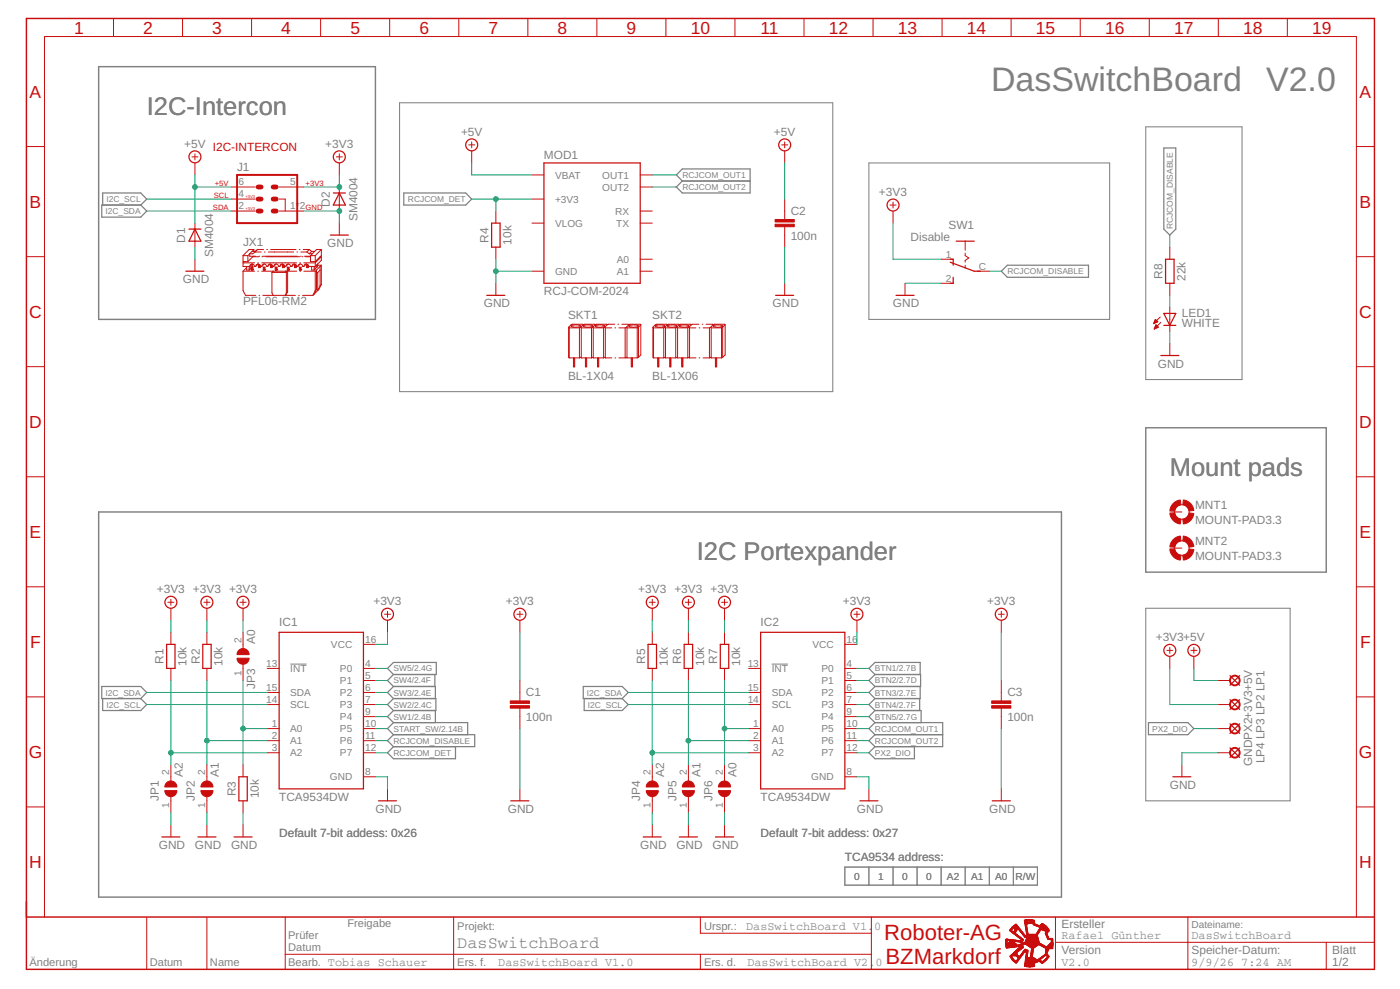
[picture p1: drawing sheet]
<svg xmlns="http://www.w3.org/2000/svg" width="287mm" height="203mm" viewBox="0 0 287 203" stroke-linecap="round" stroke-linejoin="round" font-family="sans-serif">
<defs><g id="words">
<g font-size="7" fill="#808080">
<text x="203.3" y="18.6">DasSwitchBoard</text>
<text x="259.7" y="18.6">V2.0</text>
</g>
<g font-size="5.2" fill="#808080">
<text x="30.1" y="23.5">I2C-Intercon</text>
<text x="239.9" y="97.6">Mount pads</text>
<text x="142.9" y="114.9">I2C Portexpander</text>
</g>
<g font-size="4.5" fill="#c90d0c">
<text x="181.4" y="192.9">Roboter-AG</text>
<text x="181.6" y="197.7">BZMarkdorf</text>
</g>
<g font-size="3.6" fill="#c90d0c">
<text x="15.2" y="6.9">1</text>
<text x="29.4" y="6.9">2</text>
<text x="43.5" y="6.9">3</text>
<text x="57.7" y="6.9">4</text>
<text x="71.9" y="6.9">5</text>
<text x="86" y="6.9">6</text>
<text x="100.2" y="6.9">7</text>
<text x="114.3" y="6.9">8</text>
<text x="128.5" y="6.9">9</text>
<text x="141.7" y="6.9">10</text>
<text x="156" y="6.9">11</text>
<text x="170" y="6.9">12</text>
<text x="184.2" y="6.9">13</text>
<text x="198.3" y="6.9">14</text>
<text x="212.5" y="6.9">15</text>
<text x="226.7" y="6.9">16</text>
<text x="240.8" y="6.9">17</text>
<text x="255" y="6.9">18</text>
<text x="269.1" y="6.9">19</text>
<text x="6.1" y="20.1">A</text>
<text x="278.9" y="20.1">A</text>
<text x="6.1" y="42.6">B</text>
<text x="278.9" y="42.6">B</text>
<text x="6" y="65.2">C</text>
<text x="278.8" y="65.2">C</text>
<text x="6" y="87.8">D</text>
<text x="278.8" y="87.8">D</text>
<text x="6.1" y="110.3">E</text>
<text x="278.9" y="110.3">E</text>
<text x="6.2" y="132.9">F</text>
<text x="279" y="132.9">F</text>
<text x="5.9" y="155.5">G</text>
<text x="278.7" y="155.5">G</text>
<text x="6" y="178.1">H</text>
<text x="278.8" y="178.1">H</text>
</g>
<text font-size="3.5" fill="#808080" x="93.8" y="194.4">DasSwitchBoard</text>
<g font-size="2.4" fill="#808080">
<text x="94.6" y="27.9">+5V</text>
<text x="158.7" y="27.9">+5V</text>
<text x="37.8" y="30.3">+5V</text>
<text x="48.6" y="35.1">J1</text>
<text x="66.7" y="30.3">+3V3</text>
<text x="111.6" y="32.7">MOD1</text>
<text x="180.3" y="40.2">+3V3</text>
<text x="67.6" y="42.4" transform="rotate(-90 67.6 42.4)">D2</text>
<text x="73.3" y="45.4" transform="rotate(-90 73.3 45.4)">SM4004</text>
<text x="162.2" y="44">C2</text>
<text x="194.6" y="47">SW1</text>
<text x="38" y="49.8" transform="rotate(-90 38 49.8)">D1</text>
<text x="43.7" y="52.8" transform="rotate(-90 43.7 52.8)">SM4004</text>
<text x="49.9" y="50.4">JX1</text>
<text x="67.1" y="50.7">GND</text>
<text x="100.2" y="49.8" transform="rotate(-90 100.2 49.8)">R4</text>
<text x="104.9" y="50.2" transform="rotate(-90 104.9 50.2)">10k</text>
<text x="162.2" y="49.2">100n</text>
<text x="186.8" y="49.5">Disable</text>
<text x="37.5" y="58.1">GND</text>
<text x="238.5" y="57.2" transform="rotate(-90 238.5 57.2)">R8</text>
<text x="243.2" y="57.6" transform="rotate(-90 243.2 57.6)">22k</text>
<text x="49.9" y="62.6">PFL06-RM2</text>
<text x="99.2" y="63">GND</text>
<text x="111.6" y="60.6">RCJ-COM-2024</text>
<text x="116.5" y="65.5">SKT1</text>
<text x="133.8" y="65.5">SKT2</text>
<text x="158.5" y="63">GND</text>
<text x="183.2" y="63">GND</text>
<text x="242.4" y="65">LED1</text>
<text x="242.4" y="67.1">WHITE</text>
<text x="116.5" y="77.9">BL-1X04</text>
<text x="133.8" y="77.9">BL-1X06</text>
<text x="237.5" y="75.4">GND</text>
<text x="245.1" y="107.4">MOUNT-PAD3.3</text>
<text x="245.1" y="104.4">MNT1</text>
<text x="245.1" y="111.8">MNT2</text>
<text x="245.1" y="114.8">MOUNT-PAD3.3</text>
<text x="32.2" y="121.7">+3V3 +3V3 +3V3</text>
<text x="76.6" y="124.1">+3V3</text>
<text x="103.8" y="124.1">+3V3</text>
<text x="130.9" y="121.7">+3V3 +3V3 +3V3</text>
<text x="172.9" y="124.1">+3V3</text>
<text x="202.5" y="124.1">+3V3</text>
<text x="57.3" y="128.5">IC1</text>
<text x="156" y="128.5">IC2</text>
<text x="237.1" y="131.5">+3V3+5V</text>
<text x="33.6" y="136.2" transform="rotate(-90 33.6 136.2)">R1</text>
<text x="38.3" y="136.6" transform="rotate(-90 38.3 136.6)">10k</text>
<text x="41" y="136.2" transform="rotate(-90 41 136.2)">R2</text>
<text x="45.7" y="136.6" transform="rotate(-90 45.7 136.6)">10k</text>
<text x="52.3" y="132.2" transform="rotate(-90 52.3 132.2)">A0</text>
<text x="132.3" y="136.2" transform="rotate(-90 132.3 136.2)">R5</text>
<text x="137" y="136.6" transform="rotate(-90 137 136.6)">10k</text>
<text x="139.7" y="136.2" transform="rotate(-90 139.7 136.2)">R6</text>
<text x="144.4" y="136.6" transform="rotate(-90 144.4 136.6)">10k</text>
<text x="147.1" y="136.2" transform="rotate(-90 147.1 136.2)">R7</text>
<text x="151.8" y="136.6" transform="rotate(-90 151.8 136.6)">10k</text>
<text x="52.3" y="141.3" transform="rotate(-90 52.3 141.3)">JP3</text>
<text x="107.9" y="142.8">C1</text>
<text x="206.6" y="142.8">C3</text>
<text x="107.9" y="148">100n</text>
<text x="206.6" y="148">100n</text>
<text x="37.5" y="159.3" transform="rotate(-90 37.5 159.3)">A2</text>
<text x="44.9" y="159.3" transform="rotate(-90 44.9 159.3)">A1</text>
<text x="136.3" y="159.3" transform="rotate(-90 136.3 159.3)">A2</text>
<text x="143.7" y="159.3" transform="rotate(-90 143.7 159.3)">A1</text>
<text x="151.1" y="159.3" transform="rotate(-90 151.1 159.3)">A0</text>
<text x="239.9" y="161.8">GND</text>
<text x="256.9" y="157.1" transform="rotate(-90 256.9 157.1)">GNDPX2+3V3+5V</text>
<text x="259.3" y="156.6" transform="rotate(-90 259.3 156.6)">LP4 LP3 LP2 LP1</text>
<text x="32.6" y="164.3" transform="rotate(-90 32.6 164.3)">JP1</text>
<text x="40" y="164.3" transform="rotate(-90 40 164.3)">JP2</text>
<text x="48.4" y="163.3" transform="rotate(-90 48.4 163.3)">R3</text>
<text x="53.1" y="163.7" transform="rotate(-90 53.1 163.7)">10k</text>
<text x="57.3" y="164.3">TCA9534DW</text>
<text x="77" y="166.7">GND</text>
<text x="104.2" y="166.7">GND</text>
<text x="131.3" y="164.3" transform="rotate(-90 131.3 164.3)">JP4</text>
<text x="138.7" y="164.3" transform="rotate(-90 138.7 164.3)">JP5</text>
<text x="146.1" y="164.3" transform="rotate(-90 146.1 164.3)">JP6</text>
<text x="156" y="164.3">TCA9534DW</text>
<text x="175.8" y="166.7">GND</text>
<text x="202.9" y="166.7">GND</text>
<text x="57.3" y="171.7">Default 7-bit addess: 0x26</text>
<text x="156" y="171.7">Default 7-bit addess: 0x27</text>
<text x="32.6" y="174.1">GND</text>
<text x="40" y="174.1">GND</text>
<text x="47.4" y="174.1">GND</text>
<text x="131.3" y="174.1">GND</text>
<text x="138.7" y="174.1">GND</text>
<text x="146.1" y="174.1">GND</text>
<text x="173.3" y="176.6">TCA9534 address:</text>
<text x="153" y="190.8">DasSwitchBoard V1.0</text>
<text x="217.7" y="190.3">Ersteller</text>
<text x="217.7" y="195.7">Version</text>
<text x="217.7" y="192.6">Rafael Günther</text>
<text x="244.4" y="192.6">DasSwitchBoard</text>
<text x="244.4" y="195.7">Speicher-Datum:</text>
<text x="273.3" y="195.7">Blatt</text>
<text x="102.2" y="198.2">DasSwitchBoard V1.0</text>
<text x="153.3" y="198.2">DasSwitchBoard V2.0</text>
<text x="217.7" y="198.2">V2.0</text>
<text x="244.4" y="198.2">9/9/26 7:24 AM</text>
<text x="273.3" y="198.2">1/2</text>
</g>
<text font-size="2.4" fill="#c90d0c" x="43.7" y="30.9">I2C-INTERCON</text>
<g font-size="2.3" fill="#808080">
<text x="71.3" y="190.2">Freigabe</text>
<text x="93.8" y="190.8">Projekt:</text>
<text x="144.4" y="190.8">Urspr.:</text>
<text x="59.1" y="195.1">Datum</text>
<text x="59.1" y="192.6">Prüfer</text>
<text x="6" y="198.2">Änderung</text>
<text x="30.7" y="198.2">Datum</text>
<text x="43.1" y="198.2">Name</text>
<text x="59.1" y="198.1">Bearb. Tobias Schauer</text>
<text x="93.8" y="198.2">Ers. f.</text>
<text x="144.4" y="198.2">Ers. d.</text>
</g>
<g font-size="2.1" fill="#808080">
<text x="48.9" y="38">6</text>
<text x="48.9" y="40.5">4</text>
<text x="59.5" y="38">5</text>
<text x="113.8" y="41.6">+3V3</text>
<text x="113.8" y="36.6">VBAT</text>
<text x="123.5" y="39.1">OUT2</text>
<text x="123.5" y="36.6">OUT1</text>
<text x="48.9" y="42.9">2</text>
<text x="59.5" y="42.9">1*2</text>
<text x="113.8" y="46.5">VLOG</text>
<text x="126.2" y="44">RX</text>
<text x="126.4" y="46.5">TX</text>
<text x="126.5" y="53.9">A0</text>
<text x="194" y="52.8">1</text>
<text x="113.8" y="56.4">GND</text>
<text x="126.5" y="56.4">A1</text>
<text x="194" y="57.8">2</text>
<text x="200.8" y="55.3">C</text>
<text x="49.5" y="131.8" transform="rotate(-90 49.5 131.8)">2</text>
<text x="74.9" y="131.8">16</text>
<text x="173.6" y="131.8">16</text>
<text x="54.6" y="136.8">13</text>
<text x="59.5" y="137.8">INT</text>
<text x="67.9" y="132.9">VCC</text>
<text x="69.7" y="137.8">P0</text>
<text x="74.9" y="136.8">4</text>
<text x="153.4" y="136.8">13</text>
<text x="158.3" y="137.8">INT</text>
<text x="166.6" y="132.9">VCC</text>
<text x="168.5" y="137.8">P0</text>
<text x="173.6" y="136.8">4</text>
<text x="49.5" y="138.6" transform="rotate(-90 49.5 138.6)">1</text>
<text x="54.6" y="141.7">15</text>
<text x="59.5" y="142.8">SDA</text>
<text x="69.7" y="140.3">P1</text>
<text x="69.7" y="142.8">P2</text>
<text x="74.9" y="139.2">5</text>
<text x="74.9" y="141.7">6</text>
<text x="153.4" y="141.7">15</text>
<text x="158.3" y="142.8">SDA</text>
<text x="168.5" y="140.3">P1</text>
<text x="168.5" y="142.8">P2</text>
<text x="173.6" y="139.2">5</text>
<text x="173.6" y="141.7">6</text>
<text x="54.6" y="144.2">14</text>
<text x="55.8" y="149.1">1</text>
<text x="59.5" y="145.2">SCL</text>
<text x="69.7" y="145.2">P3</text>
<text x="69.7" y="147.7">P4</text>
<text x="74.9" y="144.2">7</text>
<text x="74.9" y="146.6">9</text>
<text x="74.9" y="149.1">10</text>
<text x="153.4" y="144.2">14</text>
<text x="154.5" y="149.1">1</text>
<text x="158.3" y="145.2">SCL</text>
<text x="168.5" y="145.2">P3</text>
<text x="168.5" y="147.7">P4</text>
<text x="173.6" y="144.2">7</text>
<text x="173.6" y="146.6">9</text>
<text x="173.6" y="149.1">10</text>
<text x="55.8" y="151.6">2</text>
<text x="55.8" y="154">3</text>
<text x="59.5" y="150.2">A0</text>
<text x="59.5" y="152.7">A1</text>
<text x="59.5" y="155.1">A2</text>
<text x="69.7" y="150.2">P5</text>
<text x="69.7" y="152.7">P6</text>
<text x="69.7" y="155.1">P7</text>
<text x="74.9" y="151.6">11</text>
<text x="74.9" y="154">12</text>
<text x="154.5" y="151.6">2</text>
<text x="154.5" y="154">3</text>
<text x="158.3" y="150.2">A0</text>
<text x="158.3" y="152.7">A1</text>
<text x="158.3" y="155.1">A2</text>
<text x="168.5" y="150.2">P5</text>
<text x="168.5" y="152.7">P6</text>
<text x="168.5" y="155.1">P7</text>
<text x="173.6" y="151.6">11</text>
<text x="173.6" y="154">12</text>
<text x="34.7" y="159" transform="rotate(-90 34.7 159)">2</text>
<text x="42.1" y="159" transform="rotate(-90 42.1 159)">2</text>
<text x="67.7" y="160.1">GND</text>
<text x="74.9" y="159">8</text>
<text x="133.4" y="159" transform="rotate(-90 133.4 159)">2</text>
<text x="140.9" y="159" transform="rotate(-90 140.9 159)">2</text>
<text x="148.3" y="159" transform="rotate(-90 148.3 159)">2</text>
<text x="166.4" y="160.1">GND</text>
<text x="173.6" y="159">8</text>
<text x="34.7" y="165.8" transform="rotate(-90 34.7 165.8)">1</text>
<text x="42.1" y="165.8" transform="rotate(-90 42.1 165.8)">1</text>
<text x="133.4" y="165.8" transform="rotate(-90 133.4 165.8)">1</text>
<text x="140.9" y="165.8" transform="rotate(-90 140.9 165.8)">1</text>
<text x="148.3" y="165.8" transform="rotate(-90 148.3 165.8)">1</text>
<text x="175.2" y="180.4">0</text>
<text x="180.1" y="180.4">1</text>
<text x="185.1" y="180.4">0</text>
<text x="190" y="180.4">0</text>
<text x="194.2" y="180.4">A2</text>
<text x="199.2" y="180.4">A1</text>
<text x="204.1" y="180.4">A0</text>
<text x="208.3" y="180.4">R/W</text>
<text x="244.4" y="190.3">Dateiname:</text>
</g>
<g font-size="1.7" fill="#808080">
<text x="21.8" y="41.4">I2C_SCL</text>
<text x="83.7" y="41.4">RCJCOM_DET</text>
<text x="140" y="39">RCJCOM_OUT2</text>
<text x="140" y="36.5">RCJCOM_OUT1</text>
<text x="21.6" y="43.9">I2C_SDA</text>
<text x="240.6" y="47" transform="rotate(-90 240.6 47)">RCJCOM_DISABLE</text>
<text x="206.6" y="56.3">RCJCOM_DISABLE</text>
<text x="80.7" y="137.7">SW5/2.4G</text>
<text x="179.5" y="137.7">BTN1/2.7B</text>
<text x="21.6" y="142.7">I2C_SDA</text>
<text x="80.7" y="142.7">SW3/2.4E</text>
<text x="80.7" y="140.2">SW4/2.4F</text>
<text x="120.4" y="142.7">I2C_SDA</text>
<text x="179.5" y="142.7">BTN3/2.7E</text>
<text x="179.5" y="140.2">BTN2/2.7D</text>
<text x="21.8" y="145.1">I2C_SCL</text>
<text x="80.7" y="147.6">SW1/2.4B</text>
<text x="80.7" y="145.1">SW2/2.4C</text>
<text x="120.6" y="145.1">I2C_SCL</text>
<text x="179.5" y="145.1">BTN4/2.7F</text>
<text x="179.5" y="147.6">BTN5/2.7G</text>
<text x="80.7" y="150.1">START_SW/2.14B</text>
<text x="80.7" y="152.5">RCJCOM_DISABLE</text>
<text x="80.7" y="155">RCJCOM_DET</text>
<text x="179.5" y="152.5">RCJCOM_OUT2</text>
<text x="179.5" y="150.1">RCJCOM_OUT1</text>
<text x="179.5" y="155">PX2_DIO</text>
<text x="236.3" y="150.1">PX2_DIO</text>
</g>
<g font-size="1.6" fill="#c90d0c">
<text x="43.8" y="40.5">SCL</text>
<text x="44.1" y="38.1">+5V</text>
<text x="62.7" y="38.1">+3V3</text>
<text x="43.7" y="43">SDA</text>
<text x="62.7" y="43">GND</text>
</g>
<g font-size=".8" fill="#c90d0c">
<text x="50.4" y="40.6">+3V3</text>
<text x="50.4" y="43">+3V3</text>
</g>
</g></defs>
<g fill="none" stroke="#808080" stroke-width=".21">
<path d="M82 21.1h88.8v59.2h-88.8zM178.2 33.4h49.4v32.1h-49.4zM235 26h19.8v51.9h-19.8zM59.5 136.2h3.4M158.3 136.2h3.3M235 124.8h29.6v39.5h-29.6zM173.3 177.8h39.5v3.7h-39.5zM178.2 177.8v3.7M183.2 177.8v3.7M188.1 177.8v3.7M193 177.8v3.7M198 177.8v3.7"/>
<path d="M202.9 177.8v3.7M207.9 177.8v3.7"/>
</g>
<path d="M20.2 13.7h56.8v51.8h-56.8zM235 87.7h37v29.6h-37zM20.2 105h197.5v79h-197.5z" fill="none" stroke="#808080" stroke-width=".3"/>
<g fill="none" stroke="#808080" stroke-width=".25">
<path d="M82.8 39.6h12.7l1.3 1.2-1.3 1.3h-12.7zM140 34.6h13.9v5h-13.9l-1.3-1.2 1.3-1.3-1.3-1.2zM140 37.1h13.9M238.7 30.4h2.5v16.6l-1.3 1.2-1.2-1.2zM20.9 42.1h8l1.2 1.2-1.2 1.2h-8zM21.1 42.1v-2.5h7.8l1.2 1.2-1.2 1.3M205.4 55.6l1.2-1.2h16.7v2.5h-16.7zM79.5 137.1l1.2-1.2h8.8v2.4h-8.8zM80.7 138.3l-1.2 1.3 1.2 1.2M89.2 138.3v2.5M179.5 138.3h9.3v2.5h-9.3M179.5 138.3l-1.3-1.2 1.3-1.2h9.2v2.4"/>
<path d="M179.5 138.3l-1.3 1.3 1.3 1.2M20.9 140.8h8l1.2 1.2-1.2 1.3h-8zM21.1 143.3v2.4h7.8l1.2-1.2-1.2-1.2M80.7 148.2l-1.2 1.2 1.2 1.3M80.7 148.2h15.2v2.5M80.7 150.7h16.7v2.4h-16.7M80.7 143.3h8.7v2.4h-8.7M80.7 140.8h8.6v2.5M80.7 150.7l-1.2 1.2 1.2 1.2M80.7 153.1l-1.2 1.3 1.2 1.2h12.7v-2.5M80.7 145.7l-1.2 1.3 1.2 1.2M80.7 143.3l-1.2 1.2 1.2 1.2"/>
<path d="M80.7 140.8l-1.2 1.2 1.2 1.3M89.3 145.7v2.5M119.6 140.8h8l1.3 1.2-1.3 1.3h-8zM119.8 143.3v2.4h7.8l1.3-1.2-1.3-1.2M179.5 148.2h13.9v4.9h-13.9M179.5 150.7h13.9M179.5 145.7h9.4v2.5M179.5 150.7l-1.3 1.2 1.3 1.2M179.5 148.2l-1.3 1.2 1.3 1.3M179.5 140.8l-1.3 1.2 1.3 1.3M179.5 143.3l-1.3 1.2 1.3 1.2M179.5 145.7l-1.3 1.3 1.3 1.2"/>
<path d="M179.5 153.1l-1.3 1.3 1.3 1.2h8.1v-2.5M188.6 143.3v2.4M188.7 140.8v2.5h-9.2M235.6 148.2h8.1l1.2 1.2-1.2 1.3h-8.1z"/>
</g>
<g fill="none" stroke="#c90d0c" stroke-width=".25">
<path d="M68.4 39.6h2.4M69.6 39.6l1.2 2.5h-2.4zM111.6 33.4h19.7v24.7h-19.7zM38.1 55.6h3.7M38.8 47h2.4M40 47l1.2 2.5h-2.4zM67.8 48.2h3.7M100.8 45.8h1.8v4.9h-1.8zM194.9 53.8l4.9 1.8h1.3M194.9 53.2h.6v1.2M195.5 56.9v1.2h-.6M196.1 49.5h3.7"/>
<path d="M239.1 53.2h1.7v4.9h-1.7zM99.8 60.6h3.7M159.1 60.6h3.7M183.8 60.6h3.7M238.1 72.9h3.7M238.7 64.3h2.5l-1.3 2.4zM238.7 66.7h2.5M34.2 132.2h1.7v4.9h-1.7zM41.6 132.2h1.7v4.9h-1.7zM57.3 129.7h17.2v32.1h-17.2zM132.9 132.2h1.8v4.9h-1.8zM140.3 132.2h1.8v4.9h-1.8z"/>
<path d="M147.7 132.2h1.8v4.9h-1.8zM156 129.7h17.3v32.1h-17.3zM252.3 138.6l2 1.9M254.3 138.6l-2 1.9M49 159.3h1.7v5h-1.7zM240.6 159.3h3.7M252.3 143.5l2 2M252.3 148.5l2 1.9M252.3 153.4l2 2M254.3 143.5l-2 2M254.3 148.5l-2 1.9M254.3 153.4l-2 2"/>
<path d="M33.2 171.7h3.7M40.6 171.7h3.7M48 171.7h3.7M77.6 164.3h3.7M104.8 164.3h3.7M131.9 171.7h3.7M139.3 171.7h3.7M146.7 171.7h3.8M176.4 164.3h3.7M203.5 164.3h3.7"/>
<circle cx="40" cy="32.2" r="1.23"/>
<circle cx="69.6" cy="32.2" r="1.23"/>
<circle cx="96.8" cy="29.7" r="1.23"/>
<circle cx="161" cy="29.7" r="1.23"/>
<circle cx="183.2" cy="42.1" r="1.23"/>
<circle cx="35.1" cy="123.5" r="1.23"/>
<circle cx="42.4" cy="123.5" r="1.23"/>
<circle cx="49.8" cy="123.5" r="1.23"/>
<circle cx="79.5" cy="126" r="1.23"/>
<circle cx="106.6" cy="126" r="1.23"/>
<circle cx="133.8" cy="123.5" r="1.23"/>
<circle cx="141.2" cy="123.5" r="1.23"/>
<circle cx="148.6" cy="123.5" r="1.23"/>
<circle cx="175.8" cy="126" r="1.23"/>
<circle cx="205.4" cy="126" r="1.23"/>
<circle cx="239.9" cy="133.4" r="1.23"/>
<circle cx="244.9" cy="133.4" r="1.23"/>
</g>
<g fill="none" stroke="#c90d0c" stroke-width=".21">
<path d="M23.3 3.8v3.7M37.4 3.8v3.7M51.6 3.8v3.7M65.8 3.8v3.7M79.9 3.8v3.7M94.1 3.8v3.7M108.3 3.8v3.7M122.4 3.8v3.7M136.6 3.8v3.7M150.7 3.8v3.7M164.9 3.8v3.7M179.1 3.8v3.7"/>
<path d="M193.2 3.8v3.7M207.4 3.8v3.7M221.6 3.8v3.7M235.7 3.8v3.7M249.9 3.8v3.7M264.1 3.8v3.7M5.4 30.1h3.7M39.4 32.2h1.2M40 31.6v1.2M40 33.4v2.5M47.4 38.4h4.9M57.3 38.4h4.9"/>
<path d="M69 32.2h1.2M69.6 31.6v1.2M69.6 33.4v2.5M69.6 38.4v4.9M96.1 29.7h1.3M96.8 29.1v1.2M96.8 30.9v2.5M109.1 35.9h2.5M131.3 38.4h2.5M131.3 35.9h2.5M160.3 29.7h1.3M161 29.1v1.2"/>
<path d="M161 30.9v2.5M278.2 30.1h3.7M5.4 52.6h3.7M40 45.8v4.9M40 53.2v2.4M47.4 43.3h4.9M47.4 40.8h4.9M49.8 52.4v1.3h1M49.8 53.9v.8h1.4M49.8 55.6v4l.6 1h2.1M49.8 55.6h2.4M49.8 52.4h1"/>
<path d="M49.8 53.9h2.4M50.1 53.7l-.3 .2M50.6 54.7v.7h.5M50.6 54.9l-.8 .7M50.8 52.4v1.3M51.1 54.7v.7M51.3 55.2l-.2 .2M51.3 54.6l-.1 .1M51.3 54.6v.6M51.6 55.4v-.5l-.1-.1v.6h.4M51.6 54.8l-.3 .4M51.6 54.2v.6"/>
<path d="M51.6 55.3h.2M51.7 54.1l-.4 .3-.1 .3M51.7 54.1l.4 .3 .1 .3h.3M51.7 54.1l-.4 .5M51.7 51.6l-.9 .8M51.8 55.4v-.6l.1 .6M51.8 54.2v.5l-.2 .1M51.8 52.7l-1 1M51.8 52.7h1.3M51.9 55.3h.1l-.1 .1M52 52.6l-.2 .1M52.1 51.2h-1l-1.3 1.2"/>
<path d="M52.1 51.2l-.4 .4M52.1 51.2v.4M52.3 51.7l-.5 .3h-.6v.6h1.3M52.3 51.7h1.3M52.8 51.2h1.3M52.8 51.2l-.5 .4h-.6M52.8 51.2l-.5 .5M52.9 55.6h.1M52.9 53.9h.1M52.9 54.1l-.4 .3v.3M52.9 54.1l.3 .1 .2 .5h.3M52.9 54.1l-.4 .6"/>
<path d="M53.1 52.6h.2M53.3 54.3v.6M53.4 54.4v.5h-.4v-.6l.1 .6M53.7 55.6h7.2M53.7 53.9h7.2M53.7 52.7h.2M53.9 52.6h7.1M54.1 55.4v-.5l-.1-.1v.6h.4M54.1 55.3h.1M54.2 54.1l-.3 .1-.2 .5M54.2 54.1l.4 .3 .1 .3h.2M54.2 54.1l-.5 .6"/>
<path d="M54.2 55.4l.1-.6 .1 .6M54.2 51.7h.2M54.4 55.3h.1l-.1 .1M54.5 52.7h7M54.7 51.2h.2M55 51.7h5.2M55.4 54.1l-.3 .1-.2 .5M55.4 54.1l.4 .3 .1 .3h.3M55.4 54.1l-.5 .6M55.5 51.2h5.2M55.8 54.3l-.1 .6M55.8 55.9v4.2l.2 .5"/>
<path d="M55.8 55.9h2.9M55.8 54.4v.5h-.3v-.6l.1 .6M56 55.6l-.2 .3M56.6 55.4v-.5l-.1-.1v.6h.3M56.6 55.3h.1M56.6 54.1l-.4 .3v.3M56.6 54.1l.4 .3 .1 .3h.3M56.6 54.1l-.4 .6M56.7 55.4l.1-.6v.6M56.8 55.3h.2l-.2 .1M57.3 43.3h4.9M57.3 40.8h1.2v2.5"/>
<path d="M57.9 54.1l-.4 .3-.1 .3M57.9 54.1l.3 .1 .2 .5h.2M57.9 54.1l-.5 .6M58.2 54.3v.6M58.3 54.4v.5h-.4v-.6l.2 .6M58.7 55.9v4.2M58.7 55.9l.3-.3v4.2M59 59.8l-.5 .8 .2-.5M59 59.8l-.3 .3M59.1 55.4v-.5l-.2-.1v.6h.4M59.1 55.3h.1M59.1 54.1l-.3 .1-.2 .5"/>
<path d="M59.1 54.1l.4 .3 .1 .3h.3M59.1 54.1l-.5 .6M59.2 55.4v-.6l.1 .6M59.3 55.3h.1l-.1 .1M60.3 54.1l-.4 .3v.3M60.3 54.1l.4 .3 .1 .3h.3M60.3 54.1l-.4 .6M60.7 54.3v.6M60.8 54.4v.5h-.4v-.6l.1 .6M60.9 51.7h.1M61.4 51.2h.1M61.5 55.4l-.1-.6v.6h.4"/>
<path d="M61.5 55.6h.2M61.5 55.3h.1M61.5 53.9h.2M61.6 54.1l-.4 .3-.1 .3M61.6 54.1l.3 .1 .2 .5h.2M61.6 54.1l-.5 .6M61.6 55.4l.1-.6 .1 .6M61.6 52.6h.2M61.7 51.7h1.2M61.8 55.3h.1l-.1 .1M62 52.7h.1M62.2 51.2h1.2"/>
<path d="M62.3 55.6h2.4M62.3 53.9h2.4M62.4 52.6h1.3M62.7 52.7h1M62.8 54.1l-.3 .1-.2 .5M62.8 54.1l.4 .3 .1 .3h1.4M62.8 54.1l-.5 .6M62.9 51.7l.5 .3M63.2 54.3l-.1 .6M63.2 54.4v.5h-.3v-.6l.1 .6M63.4 52h.7M63.4 51.2l-.5 .5"/>
<path d="M63.4 51.2l.5 .4M63.7 52.4v1.3h1M63.7 52.4h1M63.9 54.7v.7h.5M63.9 51.6h.6M63.9 51.6l-.5 .4M64.1 52l-.4 .4M64.4 54.7v.7M64.6 55.2l-.2 .2M64.6 54.7v.5M64.7 52.4v1.3M64.7 53.9v.8"/>
<path d="M64.7 55.6v4M64.7 59.6l-.5 1M64.9 55.4l-.2 .2M64.9 59.3l-.2 .3M64.9 59.3l-.5 1M64.9 55.4v3.9M65 54.8l-.4 .4M65 54.3v.5M65.2 59.6l-1 1M65.2 54.1v.6l-.2 .1M65.2 55.9v3.7M65.2 54.4h.7"/>
<path d="M65.7 54.7v3.9M65.7 58.6l-.5 1M65.7 55.4l-.8 .7M65.7 52.7l-1 1M65.7 52.7h.2M65.9 58.4l-.7 1.2M65.9 54.4l-1 1M65.9 58.4l-.2 .2M65.9 51.2v1.2l-.2 .3M65.9 52.7v.7l-1.2 1.3M65.9 54.4v4M65.9 51.2h-1l-.8 .8"/>
<path d="M65.9 51.2l-1.2 1.2M65.9 52.7l-1.2 1.2M69.6 45.8v2.4M101.7 43.3v2.5M101.7 50.7v2.5M101.7 58.1v2.5M109.1 55.6h2.5M109.1 40.8h2.5M109.1 45.8h2.5M131.3 55.6h2.5M131.3 43.3h2.5M131.3 53.2h2.5"/>
<path d="M131.3 45.8h2.5M161 40.8v4.2M161 46.5v4.2M161 58.1v2.5M182.5 42.1h1.3M183.2 41.4v1.3M183.2 43.3v2.5M185.6 58.1v2.5M193 58.1h2.5M193 53.2h2.5M198 49.5v1.8M198 51.9v.5l.7 .5-.7 .5v.4"/>
<path d="M198 54.4v.6M200.4 55.6h2.5M239.9 50.7v2.5M239.9 58.1v2.5M278.2 52.6h3.7M5.4 75.2h3.7M53.1 60.6h.2M53.9 60.6h6.7M61.3 60.6h.1M62.1 60.6h2.1M116.6 67.1v6.2l.2 .1M116.6 67.1l.2 .1"/>
<path d="M116.8 67.2h2.1M116.8 73.4h2.1M116.8 67.2v6.2M117.2 66.8a2.43 2.43 0 0 1 1.9 .1 1.99 1.99 0 0 1-2 0zM118.9 73.4l.2-.1 .1 .1M118.9 67.2v6.2M119.1 67.1l-.2 .1M119.1 67.1l.1 .1M119.2 67.2h2.1M119.2 73.4h2.1M119.2 67.2v6.2M119.6 66.6l-2.2-.1-.8 .6"/>
<path d="M119.6 66.6l.2-.1 2.3 .1M119.6 66.6l-.5 .5M119.7 66.8a2.43 2.43 0 0 1 1.9 .1 2.03 2.03 0 0 1-2 0zM121.3 73.4l.3-.1 .1 .1M121.3 67.2v6.2M121.6 67.1l-.3 .1M121.6 67.1l.1 .1M121.7 67.2h2.1M121.7 73.4h2.1M121.7 67.2v6.2M122.1 66.6l.2-.1 2.2 .1M122.1 66.6l-.5 .5"/>
<path d="M122.1 66.8a2.36 2.36 0 0 1 1.9 .1 1.98 1.98 0 0 1-1.9 0zM123.8 73.4l.2-.1 .2 .1M123.8 67.2v6.2M124 67.1l-.2 .1M124 67.1l.2 .1M124.2 67.2h1.3M124.2 73.4h1.3M124.2 67.2v6.2M124.5 66.6l-.5 .5M126.1 66.5l-1.6 .1M126.1 67.2h.2M126.1 73.4h.2"/>
<path d="M126.7 66.5h.2M126.9 67.2h1.3M126.9 73.4h1.3M127.6 66.5l1.4 .1M128.2 73.4l.3-.1 .1 .1M128.2 67.2v6.2M128.5 67.1l-.3 .1M128.5 67.1l.1 .1M128.6 67.2h2.1M128.6 73.4h2.1M128.6 67.2v6.2M129 66.6l.2-.1 2.2 .1"/>
<path d="M129 66.6l-.5 .5M129 66.8a2.43 2.43 0 0 1 2 .1 2.03 2.03 0 0 1-2 0zM130.7 67.2v6.2M131 73.3l-.3 .1M131 67.1l-.3 .1M131 67.1v6.2M131.4 66.6l-.4 .5M131.4 66.6v6.2l-.4 .5M133.9 67.1v6.2l.1 .1M133.9 67.1l.1 .1M134 67.2h2.1M134 73.4h2.1"/>
<path d="M134 67.2v6.2M134.5 66.8a2.36 2.36 0 0 1 1.9 .1 1.98 1.98 0 0 1-2 0zM136.1 73.4l.3-.1 .1 .1M136.1 67.2v6.2M136.4 67.1l-.3 .1M136.4 67.1l.1 .1M136.5 67.2h2.1M136.5 73.4h2.1M136.5 67.2v6.2M136.9 66.6l-2.2-.1-.8 .6M136.9 66.6l.2-.1 2.2 .1M136.9 66.6l-.5 .5"/>
<path d="M136.9 66.8a2.38 2.38 0 0 1 2 .1 1.99 1.99 0 0 1-2 0zM138.6 73.4l.3-.1 .1 .1M138.6 67.2v6.2M138.9 67.1l-.3 .1M138.9 67.1l.1 .1M139 67.2h2.1M139 73.4h2.1M139 67.2v6.2M139.3 66.6l.3-.1 2.2 .1M139.3 66.6l-.4 .5M139.4 66.8a2.43 2.43 0 0 1 1.9 .1 2.03 2.03 0 0 1-2 0zM141.1 73.4l.2-.1 .1 .1"/>
<path d="M141.1 67.2v6.2M141.3 67.1l-.2 .1M141.3 67.1l.1 .1M141.4 67.2h1.3M141.4 73.4h1.3M141.4 67.2v6.2M141.8 66.6l-.5 .5M143.4 66.5l-1.6 .1M143.4 67.2h.2M143.4 73.4h.2M144 66.5h.2M144.2 67.2h1.3"/>
<path d="M144.2 73.4h1.3M144.8 66.5l1.5 .1M145.5 73.4l.3-.1 .1 .1M145.5 67.2v6.2M145.8 67.1l-.3 .1M145.8 67.1l.1 .1M145.9 67.2h2.1M145.9 73.4h2.1M145.9 67.2v6.2M146.3 66.6l.2-.1 2.2 .1M146.3 66.6l-.5 .5M146.3 66.8a2.36 2.36 0 0 1 1.9 .1 1.98 1.98 0 0 1-1.9 0z"/>
<path d="M148 67.2v6.2M148.2 73.3l-.2 .1M148.2 67.1l-.2 .1M148.2 67.1v6.2M148.7 66.6l-.5 .5M148.7 66.6v6.2l-.5 .5M236.7 66.3h.2M236.7 66.1h.4M236.8 66h.6M236.8 67.4h.1M236.8 65.9h.6M236.8 67.3h.3"/>
<path d="M236.9 65.8h.4M236.9 67.2h.5M236.9 65.7h.3M236.9 67.1h.7M237 65.6h.1M237 67h.4M237 65.5l.5 .5-.9 .4zM237 66.8h.3M237.1 66.7h.1M237.1 66.6l.5 .5-.8 .4zM238 65l-1.4 1.4M238.1 66.1l-1.3 1.4"/>
<path d="M239.9 63v5M239.9 70.4v2.5M278.2 75.2h3.7M5.4 97.8h3.7M278.2 97.8h3.7M239.9 105h2.5M239.9 112.4h2.5M5.4 120.4h3.7M34.4 123.5h1.3M35.1 122.9v1.2M35.1 124.8v2.4M35.1 129.7v2.5"/>
<path d="M35.1 137.1v2.5M41.8 123.5h1.3M42.4 122.9v1.2M42.4 124.8v2.4M42.4 129.7v2.5M42.4 137.1v2.5M49.2 123.5h1.3M49.8 122.9v1.2M49.8 124.8v2.4M49.8 129.7v3.3M49.8 136.2v3.4M54.8 137.1h2.5"/>
<path d="M74.5 137.1h2.5M74.5 132.2h2.5M74.5 139.6h2.5M78.9 126h1.2M79.5 125.4v1.2M79.5 127.2v2.5M106 126h1.3M106.6 125.4v1.2M106.6 127.2v2.5M106.6 139.6v4.2M133.2 123.5h1.2M133.8 122.9v1.2"/>
<path d="M133.8 124.8v2.4M133.8 129.7v2.5M133.8 137.1v2.5M140.6 123.5h1.2M141.2 122.9v1.2M141.2 124.8v2.4M141.2 129.7v2.5M141.2 137.1v2.5M148 123.5h1.2M148.6 122.9v1.2M148.6 124.8v2.4M148.6 129.7v2.5"/>
<path d="M148.6 137.1v2.5M153.5 137.1h2.5M173.3 137.1h2.5M173.3 132.2h2.5M173.3 139.6h2.5M175.2 126h1.2M175.8 125.4v1.2M175.8 127.2v2.5M204.8 126h1.2M205.4 125.4v1.2M205.4 127.2v2.5M205.4 139.6v4.2"/>
<path d="M239.3 133.4h1.3M239.9 132.8v1.2M239.9 134.6v2.5M244.3 133.4h1.2M244.9 132.8v1.2M244.9 134.6v2.5M249.8 139.6h2.5M278.2 120.4h3.7M5.4 142.9h3.7M35.1 156.8v3.4M42.4 156.8v3.4M49.8 156.8v2.5"/>
<path d="M54.8 144.5h2.5M54.8 142h2.5M54.8 149.4h2.5M54.8 151.9h2.5M54.8 154.4h2.5M74.5 144.5h2.5M74.5 142h2.5M74.5 149.4h2.5M74.5 151.9h2.5M74.5 154.4h2.5M74.5 159.3h2.5M74.5 147h2.5"/>
<path d="M106.6 145.2v4.2M133.8 156.8v3.4M141.2 156.8v3.4M148.6 156.8v3.4M153.5 144.5h2.5M153.5 142h2.5M153.5 149.4h2.5M153.5 151.9h2.5M153.5 154.4h2.5M173.3 144.5h2.5M173.3 142h2.5M173.3 149.4h2.5"/>
<path d="M173.3 151.9h2.5M173.3 154.4h2.5M173.3 159.3h2.5M173.3 147h2.5M205.4 145.2v4.2M242.4 156.8v2.5M249.8 144.5h2.5M249.8 149.4h2.5M249.8 154.4h2.5M278.2 142.9h3.7M5.4 165.5h3.7M35.1 163.4v3.3"/>
<path d="M35.1 169.2v2.5M42.4 163.4v3.3M42.4 169.2v2.5M49.8 164.3v2.4M49.8 169.2v2.5M79.5 161.8v2.5M106.6 161.8v2.5M133.8 163.4v3.3M133.8 169.2v2.5M141.2 163.4v3.3M141.2 169.2v2.5M148.6 163.4v3.3"/>
<path d="M148.6 169.2v2.5M178.2 161.8v2.5M205.4 161.8v2.5M278.2 165.5h3.7M9.1 188.1v-180.6h269.1v180.6M30.1 188.2v10.6M42.4 188.2v10.6M58.5 188.1v10.7M58.5 195.7h120.2M93 188.1v10.7M143.7 188.1v3.3h35M143.7 195.7v3.1"/>
<path d="M178.7 188.1v10.7M216.5 193.3h65.3M216.5 188.1v10.7M243.7 188.1v10.7M272 193.3v5.5"/>
<circle cx="242.4" cy="105" r="1.48"/>
<circle cx="242.4" cy="112.4" r="1.48"/>
</g>
<g fill="#c90d0c" stroke="#c90d0c" stroke-width=".21">
<path d="M203.4 144.7h3.9v.5h-3.9z"/>
<path d="M203.4 143.8h3.9v.5h-3.9z"/>
<path d="M104.7 144.7h3.9v.5h-3.9z"/>
<path d="M104.7 143.8h3.9v.5h-3.9z"/>
<path d="M159 46h3.9v.5h-3.9z"/>
<path d="M159 45h3.9v.5h-3.9z"/>
<path d="M211 198.3h.5z"/>
<path d="M210.5 198.2l1.4 .1z"/>
<path d="M210.2 198.2h2z"/>
<path d="M210.2 198.1l2 .1z"/>
<path d="M210.2 198.1h2z"/>
<path d="M210.2 198h.3z"/>
<path d="M210.6 198h1.6z"/>
<path d="M210.2 197.9l.3 .1z"/>
<path d="M210.5 197.9l1.7 .1z"/>
<path d="M210.2 197.8l.3 .1z"/>
<path d="M210.5 197.8l1.7 .1z"/>
<path d="M210.2 197.8h2z"/>
<path d="M210.2 197.7h2z"/>
<path d="M210.2 197.6l2 .1z"/>
<path d="M210.2 197.6h2z"/>
<path d="M210.3 197.5h2z"/>
<path d="M213.7 197.5h.2z"/>
<path d="M208.3 197.5h.2z"/>
<path d="M213.6 197.5h.4z"/>
<path d="M208.3 197.4l.3 .1z"/>
<path d="M210.2 197.4l2.3 .1z"/>
<path d="M213.5 197.4l.5 .1z"/>
<path d="M208.2 197.4h.4z"/>
<path d="M210.3 197.4h2.3z"/>
<path d="M213.5 197.4h.6z"/>
<path d="M208.1 197.3l.5 .1z"/>
<path d="M210.3 197.3l2.4 .1z"/>
<path d="M213.4 197.3l.7 .1z"/>
<path d="M208.1 197.3h.6z"/>
<path d="M210.2 197.3h2.6z"/>
<path d="M213.3 197.3h.9z"/>
<path d="M208 197.2l.7 .1z"/>
<path d="M210.3 197.2l2.6 .1z"/>
<path d="M213.3 197.2l.4 .1z"/>
<path d="M213.8 197.2l.4 .1z"/>
<path d="M207.9 197.2h.9z"/>
<path d="M210.3 197.2h2.8z"/>
<path d="M213.2 197.2h.5z"/>
<path d="M213.9 197.2h.4z"/>
<path d="M207.9 197.1l.4 .1z"/>
<path d="M208.4 197.1l.3 .1z"/>
<path d="M210.3 197.1l3.3 .1z"/>
<path d="M213.9 197.1l.4 .1z"/>
<path d="M207.8 197.1h.5z"/>
<path d="M208.5 197.1h.3z"/>
<path d="M210.3 197.1h3.3z"/>
<path d="M214 197.1h.4z"/>
<path d="M207.8 197l.4 .1z"/>
<path d="M208.5 197l.4 .1z"/>
<path d="M210.3 197l3.2 .1z"/>
<path d="M214.1 197l.4 .1z"/>
<path d="M207.7 197h.5z"/>
<path d="M208.5 197h.4z"/>
<path d="M210.3 197h3.1z"/>
<path d="M214.1 197h.4z"/>
<path d="M207.6 196.9l.5 .1z"/>
<path d="M208.6 196.9l.3 .1z"/>
<path d="M210.3 196.9l3.1 .1z"/>
<path d="M214.2 196.9l.4 .1z"/>
<path d="M207.6 196.9h.4z"/>
<path d="M208.6 196.9h.4z"/>
<path d="M210.3 196.9h3z"/>
<path d="M214.2 196.9h.4z"/>
<path d="M207.6 196.8l.4 .1z"/>
<path d="M208.7 196.8l.3 .1z"/>
<path d="M210.3 196.8l2.4 .1z"/>
<path d="M212.9 196.8l.4 .1z"/>
<path d="M214.3 196.8l.4 .1z"/>
<path d="M207.6 196.8h.3z"/>
<path d="M208.7 196.8h.3z"/>
<path d="M210.4 196.8h2.2z"/>
<path d="M212.9 196.8h.5z"/>
<path d="M214.4 196.8h.3z"/>
<path d="M207.5 196.7l.4 .1z"/>
<path d="M208.7 196.7l.3 .1z"/>
<path d="M210.4 196.7l2.2 .1z"/>
<path d="M212.9 196.7l.5 .1z"/>
<path d="M214.4 196.7l.4 .1z"/>
<path d="M207.5 196.7h.3z"/>
<path d="M208.7 196.7h.4z"/>
<path d="M210.4 196.7h2.1z"/>
<path d="M213 196.7h.5z"/>
<path d="M214.4 196.7h.4z"/>
<path d="M207.5 196.6l.3 .1z"/>
<path d="M208.8 196.6l.3 .1z"/>
<path d="M210.4 196.6l2 .1z"/>
<path d="M213.1 196.6l.5 .1z"/>
<path d="M214.5 196.6l.3 .1z"/>
<path d="M207.4 196.6h.4z"/>
<path d="M208.8 196.6h.3z"/>
<path d="M210.4 196.6h1.9z"/>
<path d="M213.2 196.6h.4z"/>
<path d="M214.5 196.6h.4z"/>
<path d="M207.4 196.5l.3 .1z"/>
<path d="M208.9 196.5l.3 .1z"/>
<path d="M210.4 196.5l1.9 .1z"/>
<path d="M213.2 196.5l.5 .1z"/>
<path d="M214.6 196.5l.3 .1z"/>
<path d="M207.4 196.5h.3z"/>
<path d="M208.9 196.5h.3z"/>
<path d="M210.4 196.5h.3z"/>
<path d="M210.8 196.5h1.4z"/>
<path d="M213.3 196.5h.5z"/>
<path d="M214.6 196.5h.4z"/>
<path d="M207.3 196.4l.4 .1z"/>
<path d="M208.9 196.4l.4 .1z"/>
<path d="M210.4 196.4l.3 .1z"/>
<path d="M210.9 196.4l1.1 .1z"/>
<path d="M213.4 196.4l.4 .1z"/>
<path d="M214.6 196.4l.4 .1z"/>
<path d="M207.3 196.4h.4z"/>
<path d="M208.8 196.4h.5z"/>
<path d="M210.4 196.4h.3z"/>
<path d="M211.1 196.4h.9z"/>
<path d="M213.4 196.4h.4z"/>
<path d="M214.7 196.4h.3z"/>
<path d="M207.3 196.3l.3 .1z"/>
<path d="M208.7 196.3l.6 .1z"/>
<path d="M210.4 196.3l.3 .1z"/>
<path d="M211.2 196.3l.7 .1z"/>
<path d="M213.5 196.3l.4 .1z"/>
<path d="M214.7 196.3l.4 .1z"/>
<path d="M207.2 196.3h.4z"/>
<path d="M208.7 196.3h.7z"/>
<path d="M210.4 196.3h.3z"/>
<path d="M211.4 196.3h.4z"/>
<path d="M213.6 196.3h.4z"/>
<path d="M214.7 196.3h.4z"/>
<path d="M211.3 196.3h.5z"/>
<path d="M213.7 196.3h.3z"/>
<path d="M214.8 196.3h.3z"/>
<path d="M207.2 196.2h.3z"/>
<path d="M208.6 196.2h.8z"/>
<path d="M210.4 196.2h.3z"/>
<path d="M211.3 196.2h.5z"/>
<path d="M213.7 196.2h.4z"/>
<path d="M214.8 196.2h.4z"/>
<path d="M208.5 196.2h.6z"/>
<path d="M209.1 196.2h.4z"/>
<path d="M211.4 196.2h.4z"/>
<path d="M213.8 196.2h.3z"/>
<path d="M207.2 196.1l.4 .1z"/>
<path d="M208.4 196.1l.6 .1z"/>
<path d="M209.1 196.1l.4 .1z"/>
<path d="M210.4 196.1l.3 .1z"/>
<path d="M211.4 196.1l.4 .1z"/>
<path d="M213.9 196.1l.3 .1z"/>
<path d="M214.8 196.1l.4 .1z"/>
<path d="M207.2 196l.4 .1z"/>
<path d="M208.4 196l.6 .1z"/>
<path d="M209.2 196l.3 .1z"/>
<path d="M210.5 196l.3 .1z"/>
<path d="M211.4 196l.4 .1z"/>
<path d="M213.9 196l.4 .1z"/>
<path d="M214.7 196l.4 .1z"/>
<path d="M207.3 196h.4z"/>
<path d="M207.9 196h1z"/>
<path d="M209.2 196h.4z"/>
<path d="M210.5 196h.3z"/>
<path d="M211.4 196h.4z"/>
<path d="M214 196h.3z"/>
<path d="M214.7 196h.4z"/>
<path d="M207.3 196h1.6z"/>
<path d="M209.3 196h.3z"/>
<path d="M214.1 196h.3z"/>
<path d="M214.6 196h.4z"/>
<path d="M207.3 195.9l1.5 .1z"/>
<path d="M209.3 195.9l.4 .1z"/>
<path d="M210.5 195.9l.3 .1z"/>
<path d="M211.4 195.9l.4 .1z"/>
<path d="M214.1 195.9l.4 .1z"/>
<path d="M214.6 195.9l.4 .1z"/>
<path d="M207.4 195.9h1.3z"/>
<path d="M209.3 195.9h.4z"/>
<path d="M210.5 195.9h.3z"/>
<path d="M211.4 195.9h.4z"/>
<path d="M214.2 195.9h.8z"/>
<path d="M207.5 195.8l1.2 .1z"/>
<path d="M209.4 195.8l.3 .1z"/>
<path d="M210.5 195.8l.3 .1z"/>
<path d="M211.4 195.8l.4 .1z"/>
<path d="M214.3 195.8l.6 .1z"/>
<path d="M207.5 195.8h1.1z"/>
<path d="M209.4 195.8h.4z"/>
<path d="M210.5 195.8h.3z"/>
<path d="M211.4 195.8h.4z"/>
<path d="M214.3 195.8h.6z"/>
<path d="M207.6 195.7h1z"/>
<path d="M209.4 195.7h.4z"/>
<path d="M210.5 195.7h.3z"/>
<path d="M211.4 195.7h.4z"/>
<path d="M214.4 195.7h.4z"/>
<path d="M209.5 195.7h.3z"/>
<path d="M207.7 195.6l.9 .1z"/>
<path d="M209.5 195.6l.4 .1z"/>
<path d="M210.5 195.6l.3 .1z"/>
<path d="M211.4 195.6l.4 .1z"/>
<path d="M214.4 195.6l.3 .1z"/>
<path d="M207.7 195.6h.9z"/>
<path d="M209.6 195.6h.3z"/>
<path d="M210.5 195.6h.3z"/>
<path d="M211.4 195.6h.4z"/>
<path d="M214.4 195.6h.3z"/>
<path d="M207.8 195.5l.8 .1z"/>
<path d="M209.6 195.5l.3 .1z"/>
<path d="M210.5 195.5l.3 .1z"/>
<path d="M211.5 195.5l.4 .1z"/>
<path d="M214.4 195.5l.3 .1z"/>
<path d="M207.8 195.5h.8z"/>
<path d="M209.6 195.5h.4z"/>
<path d="M210.5 195.5h.3z"/>
<path d="M211.5 195.5h.4z"/>
<path d="M214.4 195.5h.4z"/>
<path d="M207.9 195.4l.7 .1z"/>
<path d="M209.7 195.4l.3 .1z"/>
<path d="M210.5 195.4l.3 .1z"/>
<path d="M211.5 195.4l.4 .1z"/>
<path d="M214.4 195.4l.4 .1z"/>
<path d="M207.9 195.4h.7z"/>
<path d="M209.7 195.4h.4z"/>
<path d="M210.5 195.4h.3z"/>
<path d="M211.5 195.4h.4z"/>
<path d="M214.5 195.4h.3z"/>
<path d="M208 195.3l.7 .1z"/>
<path d="M209.7 195.3l.4 .1z"/>
<path d="M210.5 195.3l.3 .1z"/>
<path d="M211.5 195.3l.4 .1z"/>
<path d="M214.5 195.3l.3 .1z"/>
<path d="M208 195.3h.7z"/>
<path d="M209.8 195.3h.4z"/>
<path d="M210.5 195.3h.3z"/>
<path d="M211.5 195.3h.4z"/>
<path d="M214.5 195.3h.4z"/>
<path d="M208.1 195.2l.6 .1z"/>
<path d="M209.8 195.2l.6 .1z"/>
<path d="M210.5 195.2l.3 .1z"/>
<path d="M211.5 195.2l.4 .1z"/>
<path d="M214.5 195.2l.4 .1z"/>
<path d="M208.1 195.2h.7z"/>
<path d="M209.8 195.2h.7z"/>
<path d="M210.5 195.2h.3z"/>
<path d="M211.5 195.2h.4z"/>
<path d="M214.5 195.2h.4z"/>
<path d="M208.2 195.1l.7 .1z"/>
<path d="M209.9 195.1l.9 .1z"/>
<path d="M211.5 195.1l.4 .1z"/>
<path d="M214.5 195.1l.4 .1z"/>
<path d="M208.2 195.1h.7z"/>
<path d="M209.9 195.1h.9z"/>
<path d="M211.5 195.1h.4z"/>
<path d="M214.5 195.1h.4z"/>
<path d="M208.3 195l.7 .1z"/>
<path d="M210 195l.8 .1z"/>
<path d="M211.5 195l.4 .1z"/>
<path d="M214.5 195l.5 .1z"/>
<path d="M208.3 195h.7z"/>
<path d="M210 195h.8z"/>
<path d="M211.5 195h.4z"/>
<path d="M214.5 195h.5z"/>
<path d="M208.4 194.9l.7 .1z"/>
<path d="M210 194.9l.9 .1z"/>
<path d="M211.5 194.9l.4 .1z"/>
<path d="M214.5 194.9l.5 .1z"/>
<path d="M208.4 194.9h.7z"/>
<path d="M210.1 194.9h.7z"/>
<path d="M211.6 194.9h.4z"/>
<path d="M214.5 194.9h.5z"/>
<path d="M208.5 194.8l.7 .1z"/>
<path d="M210.1 194.8l.6 .1z"/>
<path d="M211.6 194.8l.4 .1z"/>
<path d="M214.5 194.8l.5 .1z"/>
<path d="M208.6 194.8h.7z"/>
<path d="M210.1 194.8h.5z"/>
<path d="M211.6 194.8h.4z"/>
<path d="M214.5 194.8h.6z"/>
<path d="M208.6 194.7l.7 .1z"/>
<path d="M210.2 194.7l.3 .1z"/>
<path d="M211.6 194.7l.4 .1z"/>
<path d="M214.5 194.7l.6 .1z"/>
<path d="M208.7 194.7h.7z"/>
<path d="M210.2 194.7h.2z"/>
<path d="M211.6 194.7h.4z"/>
<path d="M214.5 194.7h.6z"/>
<path d="M208.7 194.6l.8 .1z"/>
<path d="M211.6 194.6l.4 .1z"/>
<path d="M214.5 194.6l.6 .1z"/>
<path d="M208.8 194.6h.7z"/>
<path d="M211.6 194.6h.4z"/>
<path d="M214.5 194.6h.7z"/>
<path d="M208.8 194.5l.8 .1z"/>
<path d="M211.6 194.5l.4 .1z"/>
<path d="M214.5 194.5l1.4 .1z"/>
<path d="M208.8 194.5h.9z"/>
<path d="M211.6 194.5h.4z"/>
<path d="M214.5 194.5h1.4z"/>
<path d="M208.9 194.5h.8z"/>
<path d="M214.4 194.5h1.6z"/>
<path d="M206.4 194.4h.4z"/>
<path d="M209 194.4h.8z"/>
<path d="M211.5 194.4h.6z"/>
<path d="M214.3 194.4h1.6z"/>
<path d="M206.4 194.4h.7z"/>
<path d="M209 194.4h.9z"/>
<path d="M211.4 194.4h.8z"/>
<path d="M214.2 194.4h1.7z"/>
<path d="M206.4 194.3l1.1 .1z"/>
<path d="M209.1 194.3l.8 .1z"/>
<path d="M211.4 194.3l.8 .1z"/>
<path d="M214.2 194.3l1.7 .1z"/>
<path d="M206.4 194.2l1.4 .1z"/>
<path d="M209.1 194.2l.8 .1z"/>
<path d="M211.3 194.2l1 .1z"/>
<path d="M214 194.2l1.9 .1z"/>
<path d="M206.4 194.2h1.8z"/>
<path d="M209.2 194.2h.7z"/>
<path d="M211.2 194.2h1.1z"/>
<path d="M214 194.2h1.9z"/>
<path d="M206.3 194.2h2.3z"/>
<path d="M209.3 194.2h.6z"/>
<path d="M211.1 194.2h1.3z"/>
<path d="M213.9 194.2h.7z"/>
<path d="M214.7 194.2h1.2z"/>
<path d="M206.3 194.1l2.7 .1z"/>
<path d="M209.3 194.1l.5 .1z"/>
<path d="M211.1 194.1l1.4 .1z"/>
<path d="M213.8 194.1l.7 .1z"/>
<path d="M214.8 194.1l1.2 .1z"/>
<path d="M206.3 194.1h3z"/>
<path d="M209.4 194.1h.4z"/>
<path d="M211 194.1h1.6z"/>
<path d="M213.7 194.1h.7z"/>
<path d="M214.8 194.1h1.1z"/>
<path d="M206.3 194l3.5 .1z"/>
<path d="M210.9 194l1.7 .1z"/>
<path d="M213.6 194l.7 .1z"/>
<path d="M214.9 194l1 .1z"/>
<path d="M206.3 194h3.5z"/>
<path d="M210.8 194h1.9z"/>
<path d="M213.5 194h.7z"/>
<path d="M214.9 194h1z"/>
<path d="M206.3 193.9h3.4z"/>
<path d="M210.8 193.9h2z"/>
<path d="M213.4 193.9h.7z"/>
<path d="M215 193.9h.9z"/>
<path d="M210.7 193.9h2.2z"/>
<path d="M215 193.9h1z"/>
<path d="M206.3 193.8l2.4 .1z"/>
<path d="M208.8 193.8l1 .1z"/>
<path d="M210.7 193.8l2.2 .1z"/>
<path d="M213.3 193.8l.7 .1z"/>
<path d="M215.1 193.8l.9 .1z"/>
<path d="M206.3 193.8h2.3z"/>
<path d="M209 193.8h.9z"/>
<path d="M210.6 193.8h2.4z"/>
<path d="M213.2 193.8h.7z"/>
<path d="M215.1 193.8h.9z"/>
<path d="M206.3 193.7l2.3 .1z"/>
<path d="M209 193.7l1.1 .1z"/>
<path d="M210.5 193.7l3.3 .1z"/>
<path d="M215.2 193.7l.8 .1z"/>
<path d="M206.3 193.7h2.2z"/>
<path d="M209.2 193.7h1z"/>
<path d="M210.5 193.7h3.2z"/>
<path d="M215.2 193.7h.8z"/>
<path d="M206.3 193.6l.3 .1z"/>
<path d="M206.6 193.6l1.9 .1z"/>
<path d="M209.3 193.6l4.3 .1z"/>
<path d="M215.3 193.6l.7 .1z"/>
<path d="M206.3 193.6h.3z"/>
<path d="M206.7 193.6h1.7z"/>
<path d="M209.4 193.6h4.2z"/>
<path d="M215.3 193.6h.7z"/>
<path d="M206.3 193.5l.3 .1z"/>
<path d="M206.7 193.5l1.7 .1z"/>
<path d="M209.5 193.5l4 .1z"/>
<path d="M215.4 193.5l.6 .1z"/>
<path d="M206.3 193.5h.2z"/>
<path d="M206.8 193.5h1.5z"/>
<path d="M209.6 193.5h3.8z"/>
<path d="M215.4 193.5h.6z"/>
<path d="M206.3 193.4l.3 .1z"/>
<path d="M206.8 193.4l1.4 .1z"/>
<path d="M209.8 193.4l3.5 .1z"/>
<path d="M215.5 193.4l.5 .1z"/>
<path d="M206.3 193.4h.3z"/>
<path d="M206.8 193.4h1.4z"/>
<path d="M209.9 193.4h3.3z"/>
<path d="M215.5 193.4h.5z"/>
<path d="M206.3 193.3l.3 .1z"/>
<path d="M206.9 193.3l1.2 .1z"/>
<path d="M210 193.3l3.2 .1z"/>
<path d="M215.6 193.3l.4 .1z"/>
<path d="M206.3 193.3h.3z"/>
<path d="M206.9 193.3h1.2z"/>
<path d="M210.1 193.3h3.1z"/>
<path d="M215.6 193.3h.4z"/>
<path d="M206.3 193.2l.3 .1z"/>
<path d="M207 193.2l1 .1z"/>
<path d="M209.5 193.2l.2 .1z"/>
<path d="M210.2 193.2l3 .1z"/>
<path d="M215.6 193.2l.4 .1z"/>
<path d="M206.3 193.2h.3z"/>
<path d="M207 193.2h1z"/>
<path d="M209.1 193.2h.6z"/>
<path d="M210.2 193.2h2.9z"/>
<path d="M215.6 193.2h.3z"/>
<path d="M206.3 193.1l.3 .1z"/>
<path d="M207.1 193.1l.8 .1z"/>
<path d="M208.7 193.1l1 .1z"/>
<path d="M210.3 193.1l2.8 .1z"/>
<path d="M215.6 193.1l.3 .1z"/>
<path d="M206.3 193.1h.3z"/>
<path d="M207.1 193.1h.8z"/>
<path d="M208.4 193.1h1.3z"/>
<path d="M210.3 193.1h2.8z"/>
<path d="M215.6 193.1h.3z"/>
<path d="M206.3 193l.3 .1z"/>
<path d="M207.1 193l.7 .1z"/>
<path d="M207.9 193l1.9 .1z"/>
<path d="M210.3 193l2.8 .1z"/>
<path d="M215.6 193l.3 .1z"/>
<path d="M206.3 193h.3z"/>
<path d="M207.2 193h2.6z"/>
<path d="M210.4 193h2.7z"/>
<path d="M215.6 193h.3z"/>
<path d="M206.3 192.9l.3 .1z"/>
<path d="M207.2 192.9l2.2 .1z"/>
<path d="M209.5 192.9l.3 .1z"/>
<path d="M210.4 192.9l2.7 .1z"/>
<path d="M215.6 192.9l.3 .1z"/>
<path d="M206.3 192.9h.3z"/>
<path d="M206.8 192.9h2.2z"/>
<path d="M209.5 192.9h.3z"/>
<path d="M210.4 192.9h2.7z"/>
<path d="M215.6 192.9h.3z"/>
<path d="M206.3 192.8l2.4 .1z"/>
<path d="M209.5 192.8l.4 .1z"/>
<path d="M210.4 192.8l2.6 .1z"/>
<path d="M215.6 192.8l.3 .1z"/>
<path d="M206.3 192.8h2z"/>
<path d="M209.6 192.8h.3z"/>
<path d="M210.4 192.8h2.6z"/>
<path d="M215.6 192.8h.3z"/>
<path d="M206.3 192.7l1.6 .1z"/>
<path d="M209.6 192.7l.3 .1z"/>
<path d="M210.5 192.7l2.5 .1z"/>
<path d="M215.6 192.7l.3 .1z"/>
<path d="M206.3 192.7h1.2z"/>
<path d="M209.5 192.7h.4z"/>
<path d="M210.4 192.7h2.6z"/>
<path d="M215.4 192.7h.6z"/>
<path d="M206.3 192.7h.8z"/>
<path d="M209.4 192.7h.5z"/>
<path d="M210.5 192.7h2.5z"/>
<path d="M214.9 192.7h1z"/>
<path d="M206.3 192.6h.4z"/>
<path d="M209.4 192.6h.4z"/>
<path d="M210.5 192.6h2.5z"/>
<path d="M214.9 192.6h1z"/>
<path d="M209.3 192.6h.5z"/>
<path d="M209.3 192.5l.4 .1z"/>
<path d="M210.6 192.5l2.3 .1z"/>
<path d="M214.9 192.5l1 .1z"/>
<path d="M209.2 192.5h.4z"/>
<path d="M210.6 192.5h2.3z"/>
<path d="M214.8 192.5h1.1z"/>
<path d="M209.1 192.4h.5z"/>
<path d="M210.6 192.4h2.3z"/>
<path d="M214.8 192.4h.3z"/>
<path d="M209.1 192.4h.4z"/>
<path d="M209 192.3l.4 .1z"/>
<path d="M210.6 192.3l2.3 .1z"/>
<path d="M214.8 192.3l.3 .1z"/>
<path d="M208.9 192.3h.5z"/>
<path d="M210.6 192.3h2.3z"/>
<path d="M214.8 192.3h.3z"/>
<path d="M208.9 192.2l.4 .1z"/>
<path d="M210.2 192.2l.3 .1z"/>
<path d="M210.7 192.2l2.2 .1z"/>
<path d="M214.7 192.2l.3 .1z"/>
<path d="M208.8 192.2h.4z"/>
<path d="M210.2 192.2h.3z"/>
<path d="M210.7 192.2h2.2z"/>
<path d="M214.7 192.2h.3z"/>
<path d="M208.7 192.1l.5 .1z"/>
<path d="M210.1 192.1l2.7 .1z"/>
<path d="M214.7 192.1l.3 .1z"/>
<path d="M208.7 192.1h.4z"/>
<path d="M210.1 192.1h2.7z"/>
<path d="M214.7 192.1h.3z"/>
<path d="M208.6 192l.4 .1z"/>
<path d="M210.1 192l2.7 .1z"/>
<path d="M214.6 192l.4 .1z"/>
<path d="M208.6 192h.4z"/>
<path d="M210 192h2.8z"/>
<path d="M214.6 192h.3z"/>
<path d="M208.5 191.9l.4 .1z"/>
<path d="M210 191.9l.4 .1z"/>
<path d="M210.4 191.9l2.4 .1z"/>
<path d="M214.6 191.9l.3 .1z"/>
<path d="M208.4 191.9h.5z"/>
<path d="M209.9 191.9h.4z"/>
<path d="M210.5 191.9h2.3z"/>
<path d="M214.6 191.9h.3z"/>
<path d="M208.4 191.8l.4 .1z"/>
<path d="M209.9 191.8l.3 .1z"/>
<path d="M210.6 191.8l2.1 .1z"/>
<path d="M214.6 191.8l.3 .1z"/>
<path d="M208.3 191.8h.4z"/>
<path d="M209.9 191.8h.3z"/>
<path d="M210.6 191.8h2.1z"/>
<path d="M214.5 191.8h.4z"/>
<path d="M208.2 191.7l.5 .1z"/>
<path d="M209.8 191.7l.4 .1z"/>
<path d="M210.6 191.7l2.2 .1z"/>
<path d="M214.5 191.7l.3 .1z"/>
<path d="M208.2 191.7h.4z"/>
<path d="M209.8 191.7h.4z"/>
<path d="M210.6 191.7h2.2z"/>
<path d="M214.5 191.7h.3z"/>
<path d="M208.1 191.6l.5 .1z"/>
<path d="M209.7 191.6l.4 .1z"/>
<path d="M210.6 191.6l2.2 .1z"/>
<path d="M214.5 191.6l.3 .1z"/>
<path d="M208 191.6h.5z"/>
<path d="M209.7 191.6h.4z"/>
<path d="M210.6 191.6h.3z"/>
<path d="M212.5 191.6h.4z"/>
<path d="M214.5 191.6h.3z"/>
<path d="M208 191.5l.4 .1z"/>
<path d="M209.7 191.5l.3 .1z"/>
<path d="M210.5 191.5l.4 .1z"/>
<path d="M212.6 191.5l.3 .1z"/>
<path d="M214.4 191.5l.4 .1z"/>
<path d="M207.9 191.5h.5z"/>
<path d="M209.6 191.5h.4z"/>
<path d="M210.5 191.5h.4z"/>
<path d="M212.6 191.5h.3z"/>
<path d="M214.4 191.5h.3z"/>
<path d="M207.8 191.4l.5 .1z"/>
<path d="M209.6 191.4l.4 .1z"/>
<path d="M210.5 191.4l.3 .1z"/>
<path d="M212.6 191.4l.4 .1z"/>
<path d="M214.4 191.4l.3 .1z"/>
<path d="M207.8 191.4h.4z"/>
<path d="M209.5 191.4h.4z"/>
<path d="M210.5 191.4h.3z"/>
<path d="M212.6 191.4h.4z"/>
<path d="M214.4 191.4h.4z"/>
<path d="M207.7 191.3l.5 .1z"/>
<path d="M209.5 191.3l.4 .1z"/>
<path d="M210.5 191.3l.3 .1z"/>
<path d="M212.7 191.3l.3 .1z"/>
<path d="M214.4 191.3l.4 .1z"/>
<path d="M207.6 191.3h.7z"/>
<path d="M209.5 191.3h.3z"/>
<path d="M210.5 191.3h.3z"/>
<path d="M212.7 191.3h.4z"/>
<path d="M214.4 191.3h.4z"/>
<path d="M207.6 191.2l.7 .1z"/>
<path d="M209.4 191.2l.4 .1z"/>
<path d="M210.5 191.2l.3 .1z"/>
<path d="M212.7 191.2l.4 .1z"/>
<path d="M214.5 191.2l.4 .1z"/>
<path d="M207.5 191.2h.8z"/>
<path d="M209.4 191.2h.4z"/>
<path d="M210.5 191.2h.3z"/>
<path d="M212.8 191.2h.3z"/>
<path d="M214.5 191.2h.4z"/>
<path d="M207.4 191.2h1z"/>
<path d="M209.3 191.2h.4z"/>
<path d="M212.8 191.2h.4z"/>
<path d="M214.6 191.2h.4z"/>
<path d="M207.4 191.1h.5z"/>
<path d="M207.9 191.1h.5z"/>
<path d="M209.3 191.1h.4z"/>
<path d="M210.5 191.1h.3z"/>
<path d="M212.8 191.1h.4z"/>
<path d="M214.6 191.1h.4z"/>
<path d="M207.3 191.1h.5z"/>
<path d="M208 191.1h.4z"/>
<path d="M209.3 191.1h.3z"/>
<path d="M214.7 191.1h.4z"/>
<path d="M207.3 191l.4 .1z"/>
<path d="M208 191l.4 .1z"/>
<path d="M209.2 191l.4 .1z"/>
<path d="M210.5 191l.3 .1z"/>
<path d="M212.9 191l.4 .1z"/>
<path d="M214.6 191l.5 .1z"/>
<path d="M207.2 190.9l.4 .1z"/>
<path d="M208 190.9l.4 .1z"/>
<path d="M209.2 190.9l.4 .1z"/>
<path d="M210.5 190.9l.3 .1z"/>
<path d="M212.9 190.9l.4 .1z"/>
<path d="M214.4 190.9l.8 .1z"/>
<path d="M207.2 190.9h.4z"/>
<path d="M208.1 190.9h.3z"/>
<path d="M209.1 190.9h.4z"/>
<path d="M210.5 190.9h.3z"/>
<path d="M212.9 190.9h.4z"/>
<path d="M214.3 190.9h.9z"/>
<path d="M207.1 190.9h.4z"/>
<path d="M208.1 190.9h.4z"/>
<path d="M213 190.9h.4z"/>
<path d="M214.1 190.9h1.1z"/>
<path d="M207.1 190.8h.4z"/>
<path d="M208.1 190.8h.4z"/>
<path d="M209.1 190.8h.3z"/>
<path d="M210.5 190.8h.3z"/>
<path d="M213 190.8h.4z"/>
<path d="M214 190.8h1.2z"/>
<path d="M207.1 190.8h.3z"/>
<path d="M208.2 190.8h.4z"/>
<path d="M209 190.8h.4z"/>
<path d="M213 190.8h.5z"/>
<path d="M213.8 190.8h1.4z"/>
<path d="M207.2 190.7l.3 .1z"/>
<path d="M208.2 190.7l.4 .1z"/>
<path d="M209 190.7l.4 .1z"/>
<path d="M210.4 190.7l.3 .1z"/>
<path d="M213.1 190.7l.4 .1z"/>
<path d="M213.8 190.7l1.4 .1z"/>
<path d="M207.2 190.7h.3z"/>
<path d="M208.1 190.7h.7z"/>
<path d="M209 190.7h.3z"/>
<path d="M210.4 190.7h.3z"/>
<path d="M213.1 190.7h.4z"/>
<path d="M213.6 190.7h1.5z"/>
<path d="M207.2 190.6h.4z"/>
<path d="M208.1 190.6h1.2z"/>
<path d="M210.4 190.6h.3z"/>
<path d="M213.1 190.6h2z"/>
<path d="M207.3 190.5l.3 .1z"/>
<path d="M208.1 190.5l1.2 .1z"/>
<path d="M210.4 190.5l.3 .1z"/>
<path d="M213.2 190.5l1.9 .1z"/>
<path d="M207.3 190.5h.4z"/>
<path d="M208 190.5h1.2z"/>
<path d="M210.4 190.5h.3z"/>
<path d="M213.2 190.5h1.8z"/>
<path d="M207.3 190.4l.4 .1z"/>
<path d="M208 190.4l1.1 .1z"/>
<path d="M210.4 190.4l.3 .1z"/>
<path d="M213.2 190.4l1.8 .1z"/>
<path d="M207.4 190.4h.4z"/>
<path d="M208 190.4h1.1z"/>
<path d="M210.4 190.4h.3z"/>
<path d="M213.3 190.4h1.7z"/>
<path d="M207.5 190.3l.3 .1z"/>
<path d="M208 190.3l1 .1z"/>
<path d="M210.4 190.3l.3 .1z"/>
<path d="M213.3 190.3l1.6 .1z"/>
<path d="M207.5 190.3h.4z"/>
<path d="M208 190.3h1z"/>
<path d="M210.4 190.3h.3z"/>
<path d="M213.3 190.3h1.6z"/>
<path d="M207.5 190.2l1.5 .1z"/>
<path d="M210.4 190.2l.3 .1z"/>
<path d="M213.3 190.2l1.5 .1z"/>
<path d="M207.6 190.2h1.3z"/>
<path d="M210.4 190.2h.3z"/>
<path d="M213.3 190.2h1.5z"/>
<path d="M207.6 190.1l1.3 .1z"/>
<path d="M210.4 190.1l.2 .1z"/>
<path d="M213.1 190.1l1.7 .1z"/>
<path d="M207.6 190.1h1.3z"/>
<path d="M210.3 190.1h.3z"/>
<path d="M213 190.1h1.7z"/>
<path d="M207.8 190l1.1 .1z"/>
<path d="M210.3 190l.3 .1z"/>
<path d="M212.9 190l1.8 .1z"/>
<path d="M207.8 190h1z"/>
<path d="M210.3 190h.3z"/>
<path d="M212.8 190h1.9z"/>
<path d="M207.8 189.9l1 .1z"/>
<path d="M210.3 189.9l.3 .1z"/>
<path d="M212.6 189.9l2 .1z"/>
<path d="M207.9 189.9h.8z"/>
<path d="M210.3 189.9h.3z"/>
<path d="M212.5 189.9h2z"/>
<path d="M208 189.8l.7 .1z"/>
<path d="M210.3 189.8l.3 .1z"/>
<path d="M212.4 189.8l.8 .1z"/>
<path d="M213.2 189.8l1.2 .1z"/>
<path d="M208 189.8h.7z"/>
<path d="M210.3 189.8h.3z"/>
<path d="M212.3 189.8h.7z"/>
<path d="M213.3 189.8h1.1z"/>
<path d="M208.1 189.7l.5 .1z"/>
<path d="M210.2 189.7l.3 .1z"/>
<path d="M212.2 189.7l.7 .1z"/>
<path d="M213.4 189.7l.9 .1z"/>
<path d="M208.2 189.7h.4z"/>
<path d="M210.3 189.7h.3z"/>
<path d="M212.1 189.7h.7z"/>
<path d="M213.4 189.7h.9z"/>
<path d="M208.2 189.6l.3 .1z"/>
<path d="M210.3 189.6l.3 .1z"/>
<path d="M211.9 189.6l.8 .1z"/>
<path d="M213.5 189.6l.7 .1z"/>
<path d="M208.3 189.6h.2z"/>
<path d="M210.3 189.6h.4z"/>
<path d="M211.9 189.6h.7z"/>
<path d="M213.5 189.6h.6z"/>
<path d="M208.3 189.5l.1 .1z"/>
<path d="M210.3 189.5l.4 .1z"/>
<path d="M211.9 189.5l.6 .1z"/>
<path d="M213.6 189.5l.4 .1z"/>
<path d="M210.3 189.5h.4z"/>
<path d="M211.9 189.5h.4z"/>
<path d="M213.6 189.5h.4z"/>
<path d="M210.2 189.4l.7 .1z"/>
<path d="M211.9 189.4l.3 .1z"/>
<path d="M213.7 189.4l.2 .1z"/>
<path d="M210.2 189.4h1z"/>
<path d="M211.9 189.4h.3z"/>
<path d="M210.2 189.4h1.3z"/>
<path d="M210.2 189.3h1.6z"/>
<path d="M211.9 189.3h.3z"/>
<path d="M210.2 189.3h2z"/>
<path d="M210.2 189.2l2 .1z"/>
<path d="M210.2 189.1l.3 .1z"/>
<path d="M210.8 189.1l1.4 .1z"/>
<path d="M210.2 189.1h.3z"/>
<path d="M211 189.1h1.2z"/>
<path d="M211.3 189.1h.9z"/>
<path d="M210.2 189l.3 .1z"/>
<path d="M211.5 189l.7 .1z"/>
<path d="M210.2 189h.3z"/>
<path d="M211.8 189h.4z"/>
<path d="M210.1 188.9l.4 .1z"/>
<path d="M211.7 188.9l.5 .1z"/>
<path d="M210.1 188.9h.8z"/>
<path d="M211.4 188.9h.8z"/>
<path d="M210.1 188.8h2.1z"/>
<path d="M210.1 188.7l2 .1z"/>
<path d="M210.3 188.7h1.5z"/>
<path d="M210.9 188.6l.5 .1z"/>
<path d="M120.1 73.4h.2v1.9h-.2z"/>
<path d="M117.6 73.4h.3v1.9h-.3z"/>
<path d="M122.6 73.4h.2v1.9h-.2z"/>
<path d="M129.5 73.4h.2v1.9h-.2z"/>
<path d="M137.4 73.4h.2v1.9h-.2z"/>
<path d="M134.9 73.4h.2v1.9h-.2z"/>
<path d="M139.8 73.4h.3v1.9h-.3z"/>
<path d="M146.7 73.4h.3v1.9h-.3z"/>
</g>
<g fill="#c90d0c" stroke="#c90d0c" stroke-width=".21">
<path d="M147.8 160.5a1.23 1.23 0 0 1 1.3-.2 1.23 1.23 0 0 1 .7 1.1h-2.4v-.4z" fill-rule="evenodd"/>
<path d="M147.4 162.2h2.4a1.24 1.24 0 0 1-1.2 1.2 1.24 1.24 0 0 1-1.2-1.2z" fill-rule="evenodd"/>
<path d="M140.4 160.5a1.23 1.23 0 0 1 1.3-.2 1.23 1.23 0 0 1 .7 1.1h-2.4v-.4z" fill-rule="evenodd"/>
<path d="M140 162.2h2.4a1.24 1.24 0 0 1-1.2 1.2 1.24 1.24 0 0 1-1.2-1.2z" fill-rule="evenodd"/>
<path d="M133 160.5a1.23 1.23 0 0 1 1.3-.2 1.23 1.23 0 0 1 .7 1.1h-2.4v-.4z" fill-rule="evenodd"/>
<path d="M132.6 162.2h2.4a1.23 1.23 0 0 1-1.2 1.2 1.23 1.23 0 0 1-1.2-1.2z" fill-rule="evenodd"/>
<path d="M41.6 160.5a1.23 1.23 0 0 1 1.4-.2 1.23 1.23 0 0 1 .7 1.1h-2.5l.1-.4z" fill-rule="evenodd"/>
<path d="M41.2 162.2h2.5a1.24 1.24 0 0 1-1.3 1.2 1.24 1.24 0 0 1-1.2-1.2z" fill-rule="evenodd"/>
<path d="M34.2 160.5a1.23 1.23 0 0 1 1.4-.2 1.23 1.23 0 0 1 .7 1.1h-2.5l.1-.4z" fill-rule="evenodd"/>
<path d="M33.8 162.2h2.5a1.24 1.24 0 0 1-1.3 1.2 1.24 1.24 0 0 1-1.2-1.2z" fill-rule="evenodd"/>
<path d="M49 133.3a1.24 1.24 0 0 1 1.4-.2 1.24 1.24 0 0 1 .7 1.2h-2.5l.1-.5z" fill-rule="evenodd"/>
<path d="M48.6 135h2.5a1.24 1.24 0 0 1-1.2 1.2 1.24 1.24 0 0 1-1.3-1.2z" fill-rule="evenodd"/>
<path d="M242.7 102.6a2.4 2.4 0 0 1 2.2 2.1l-1 .1-.4-.9-.9-.4z" fill-rule="evenodd"/>
<path d="M240.8 103.1l.7-.4 .6-.1 .1 .9-.8 .4-.5 .9-1-.1 .4-1z" fill-rule="evenodd"/>
<path d="M239.9 105.3l1-.1 .5 .9 .8 .4-.1 1a2.46 2.46 0 0 1-2.2-2.2z" fill-rule="evenodd"/>
<path d="M242.6 106.5l.9-.4 .4-.9 1 .1a2.41 2.41 0 0 1-2.2 2.2z" fill-rule="evenodd"/>
<path d="M242.7 109.9a2.46 2.46 0 0 1 2.2 2.2l-1 .1-.4-.8-.9-.5z" fill-rule="evenodd"/>
<path d="M240.5 110.8l.6-.5 1-.4 .1 1-.8 .5-.5 .8-1-.1 .2-.6z" fill-rule="evenodd"/>
<path d="M239.9 112.7l1-.1 .5 .9 .8 .4-.1 1a2.45 2.45 0 0 1-2.2-2.2z" fill-rule="evenodd"/>
<path d="M242.6 113.9l.9-.4 .4-.9 1 .1a2.4 2.4 0 0 1-2.2 2.2z" fill-rule="evenodd"/>
</g>
<g fill="none" stroke="#c90d0c" stroke-width=".4">
<path d="M48.6 35.9h12.4v9.9h-12.4z"/>
<circle cx="253.3" cy="139.6" r="1"/>
<circle cx="253.3" cy="154.4" r="1"/>
<circle cx="253.3" cy="149.4" r="1"/>
<circle cx="253.3" cy="144.5" r="1"/>
</g>
<path d="M52.9 38.4h.7M56 38.4h.6M52.9 40.8h.7M52.9 43.3h.7M56 40.8h.6M56 43.3h.6" fill="none" stroke="#c90d0c" stroke-width=".99"/>
<path d="M5.4 188.1h276.5v-184.3h-276.5v195h276.5v-10.6" fill="none" stroke="#c90d0c" stroke-width=".3"/>
<g fill="none" stroke="#0dab76" stroke-width=".21">
<path d="M40 38.4h7.4M40 35.9v9.9M69.6 35.9v2.5h-7.4M96.8 33.4v2.5h12.3M133.8 38.4h4.9M133.8 35.9h4.9M161 33.4v7.4M30.1 43.3h17.3M30.1 40.8h17.3M40 50.7v2.5M62.2 43.3h7.4v2.5M96.8 40.8h12.3"/>
<path d="M101.7 40.8v2.5M101.7 53.2v4.9M101.7 55.6h7.4M161 50.7v7.4M183.2 45.8v7.4h9.8M185.6 58.1h7.4M202.9 55.6h2.5M239.9 48.2v2.5M239.9 60.6v2.4M239.9 68v2.4M35.1 127.2v2.5M35.1 139.6v17.2"/>
<path d="M42.4 127.2v2.5M42.4 139.6v17.2M49.8 127.2v2.5M49.8 139.6v17.2M77 139.6h2.5M77 137.1h2.5M79.5 129.7v2.5h-2.5M106.6 129.7v9.9M133.8 127.2v2.5M133.8 139.6v17.2M141.2 127.2v2.5M141.2 139.6v17.2"/>
<path d="M148.6 127.2v2.5M148.6 139.6v17.2M175.8 129.7v2.5M175.8 139.6h2.4M175.8 137.1h2.4M205.4 129.7v9.9M239.9 137.1v7.4h9.9M244.9 137.1v2.5h4.9M30.1 144.5h24.7M30.1 142h24.7M35.1 154.4h19.7M42.4 151.9h12.4"/>
<path d="M49.8 149.4h5M77 159.3h2.5v2.5M77 144.5h2.5M77 154.4h2.5M77 149.4h2.5M77 151.9h2.5M77 142h2.5M77 147h2.5M106.6 149.4v12.4M128.9 144.5h24.6M128.9 142h24.6M133.8 154.4h19.7"/>
<path d="M141.2 151.9h12.3M148.6 149.4h4.9M175.8 144.5h2.4M175.8 159.3h2.4v2.5M175.8 154.4h2.4M175.8 149.4h2.4M175.8 151.9h2.4M175.8 142h2.4M175.8 147h2.4M205.4 149.4v12.4M244.9 149.4h4.9M249.8 154.4h-7.4v2.4"/>
<path d="M35.1 166.7v2.5M42.4 166.7v2.5M49.8 166.7v2.5M133.8 166.7v2.5M141.2 166.7v2.5M148.6 166.7v2.5"/>
</g>
<g fill="#0dab76" stroke="#0dab76" stroke-width=".21">
<circle cx="69.6" cy="38.4" r=".49"/>
<circle cx="69.6" cy="43.3" r=".49"/>
<circle cx="101.7" cy="55.6" r=".49"/>
<circle cx="148.6" cy="149.4" r=".49"/>
<circle cx="141.2" cy="151.9" r=".49"/>
<circle cx="133.8" cy="154.4" r=".49"/>
<circle cx="49.8" cy="149.4" r=".49"/>
<circle cx="42.4" cy="151.9" r=".49"/>
<circle cx="35.1" cy="154.4" r=".49"/>
<circle cx="40" cy="38.4" r=".49"/>
<circle cx="101.7" cy="40.8" r=".49"/>
</g>
<use href="#words"/>
</svg>
